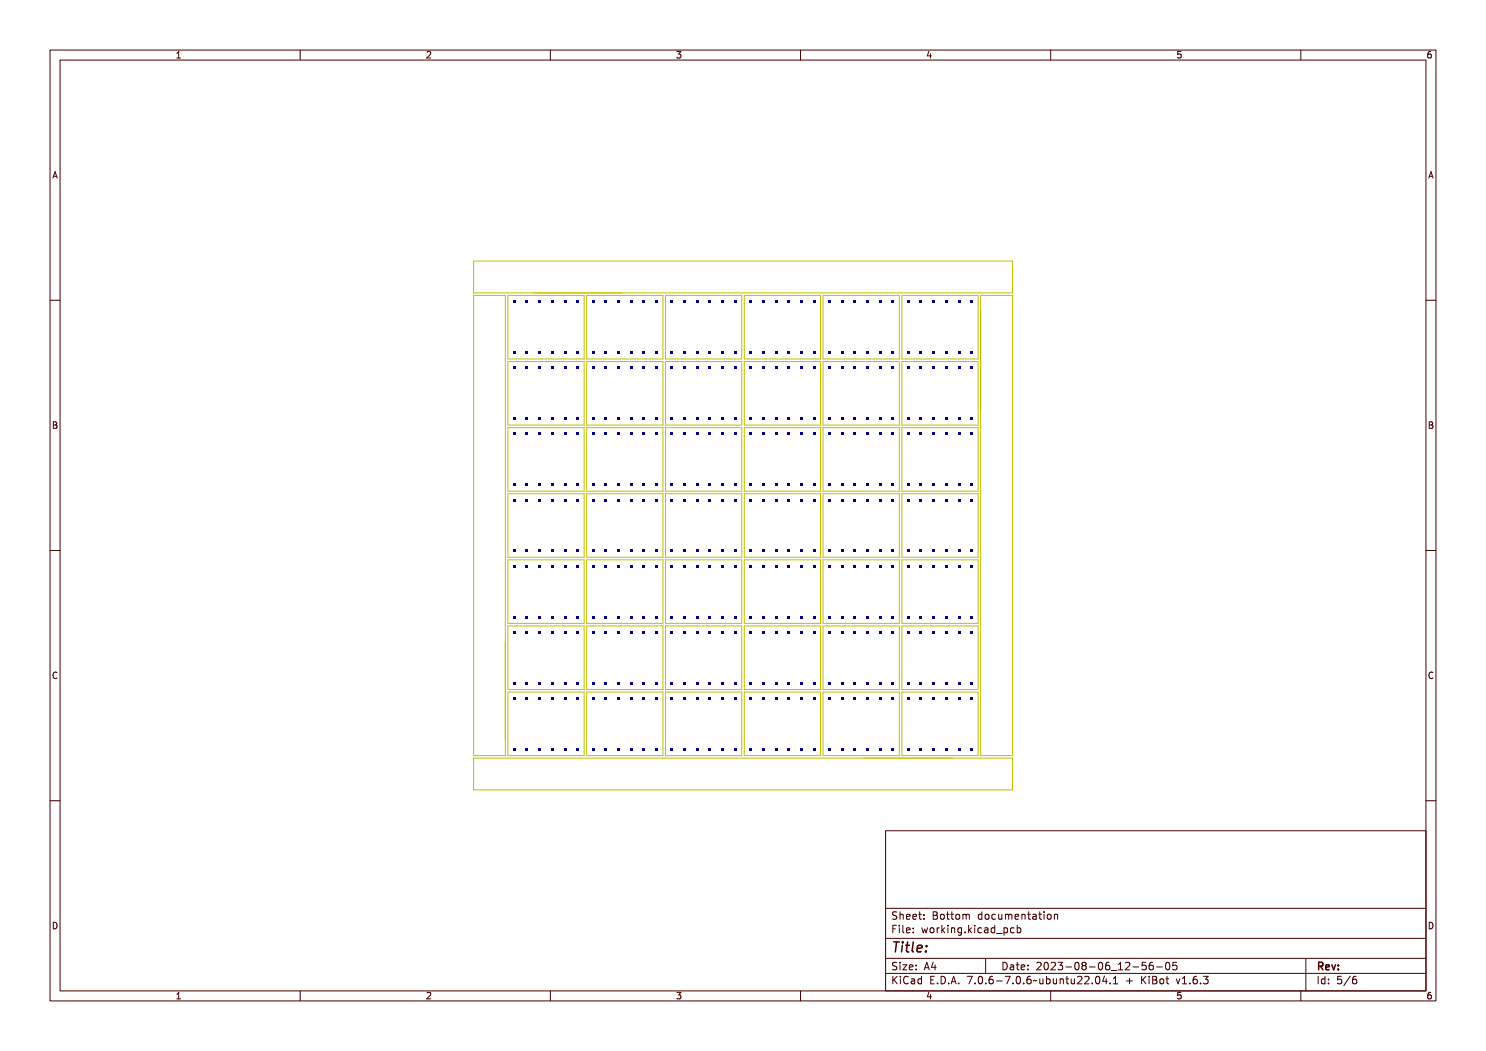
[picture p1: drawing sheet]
<svg xmlns="http://www.w3.org/2000/svg" width="297mm" height="210mm" viewBox="0 0 297 210" stroke-linecap="round" stroke-linejoin="round" font-family="sans-serif">
<defs><g id="words">
<text font-size="2.7" fill="#480000" x="178" y="190.3">Title:</text>
<g font-size="2" fill="#480000">
<text x="178" y="183.7">Sheet: Bottom documentation</text>
<text x="178" y="186.5">File: working.kicad_pcb</text>
<text x="178" y="193.9">Size: A4</text>
<text x="178" y="196.6">KiCad E.D.A. 7.0.6-7.0.6~ubuntu22.04.1 + KiBot v1.6.3</text>
<text x="200" y="193.9">Date: 2023-08-06_12-56-05</text>
<text x="263" y="196.6">Id: 5/6</text>
<text x="263" y="193.9">Rev:</text>
</g>
<g font-size="1.7" fill="#480000">
<text x="35" y="11.7">1</text>
<text x="85" y="11.7">2</text>
<text x="135" y="11.7">3</text>
<text x="185" y="11.7">4</text>
<text x="235" y="11.7">5</text>
<text x="285" y="11.7">6</text>
<text x="10.5" y="35.7">A</text>
<text x="285.5" y="35.7">A</text>
<text x="10.5" y="85.6">B</text>
<text x="285.5" y="85.6">B</text>
<text x="10.5" y="135.7">C</text>
<text x="285.5" y="135.7">C</text>
<text x="10.5" y="185.6">D</text>
<text x="285.5" y="185.6">D</text>
<text x="35" y="199.7">1</text>
<text x="85" y="199.7">2</text>
<text x="135" y="199.7">3</text>
<text x="185" y="199.7">4</text>
<text x="235" y="199.7">5</text>
<text x="285" y="199.7">6</text>
</g>
</g></defs>
<g fill="#000084">
<path d="M115.2 73.3h.5v.5h-.5z" fill-rule="evenodd"/>
<path d="M112.7 73.3h.5v.5h-.5z" fill-rule="evenodd"/>
<path d="M110.1 73.3h.6v.5h-.6z" fill-rule="evenodd"/>
<path d="M107.6 73.3h.5v.5h-.5z" fill-rule="evenodd"/>
<path d="M105.1 73.3h.5v.5h-.5z" fill-rule="evenodd"/>
<path d="M102.5 73.3h.5v.5h-.5z" fill-rule="evenodd"/>
<path d="M134 123h.5v.5h-.5z" fill-rule="evenodd"/>
<path d="M136.6 123h.5v.5h-.5z" fill-rule="evenodd"/>
<path d="M139.1 123h.5v.5h-.5z" fill-rule="evenodd"/>
<path d="M141.6 123h.6v.5h-.6z" fill-rule="evenodd"/>
<path d="M144.2 123h.5v.5h-.5z" fill-rule="evenodd"/>
<path d="M146.7 123h.5v.5h-.5z" fill-rule="evenodd"/>
<path d="M134 70.2h.5v.5h-.5z" fill-rule="evenodd"/>
<path d="M136.6 70.2h.5v.5h-.5z" fill-rule="evenodd"/>
<path d="M139.1 70.2h.5v.5h-.5z" fill-rule="evenodd"/>
<path d="M141.6 70.2h.6v.5h-.6z" fill-rule="evenodd"/>
<path d="M144.2 70.2h.5v.5h-.5z" fill-rule="evenodd"/>
<path d="M146.7 70.2h.5v.5h-.5z" fill-rule="evenodd"/>
<path d="M194 60h.5v.6h-.5z" fill-rule="evenodd"/>
<path d="M191.4 60h.5v.6h-.5z" fill-rule="evenodd"/>
<path d="M188.9 60h.5v.6h-.5z" fill-rule="evenodd"/>
<path d="M186.3 60h.6v.6h-.6z" fill-rule="evenodd"/>
<path d="M183.8 60h.5v.6h-.5z" fill-rule="evenodd"/>
<path d="M181.3 60h.5v.6h-.5z" fill-rule="evenodd"/>
<path d="M178.2 73.3h.5v.5h-.5z" fill-rule="evenodd"/>
<path d="M175.7 73.3h.5v.5h-.5z" fill-rule="evenodd"/>
<path d="M173.1 73.3h.5v.5h-.5z" fill-rule="evenodd"/>
<path d="M170.6 73.3h.5v.5h-.5z" fill-rule="evenodd"/>
<path d="M168.1 73.3h.5v.5h-.5z" fill-rule="evenodd"/>
<path d="M165.5 73.3h.5v.5h-.5z" fill-rule="evenodd"/>
<path d="M131 60h.5v.6h-.5z" fill-rule="evenodd"/>
<path d="M128.4 60h.5v.6h-.5z" fill-rule="evenodd"/>
<path d="M125.9 60h.5v.6h-.5z" fill-rule="evenodd"/>
<path d="M123.4 60h.5v.6h-.5z" fill-rule="evenodd"/>
<path d="M120.8 60h.5v.6h-.5z" fill-rule="evenodd"/>
<path d="M118.3 60h.5v.6h-.5z" fill-rule="evenodd"/>
<path d="M181.3 96.6h.5v.5h-.5z" fill-rule="evenodd"/>
<path d="M183.8 96.6h.5v.5h-.5z" fill-rule="evenodd"/>
<path d="M186.3 96.6h.6v.5h-.6z" fill-rule="evenodd"/>
<path d="M188.9 96.6h.5v.5h-.5z" fill-rule="evenodd"/>
<path d="M191.4 96.6h.5v.5h-.5z" fill-rule="evenodd"/>
<path d="M194 96.6h.5v.5h-.5z" fill-rule="evenodd"/>
<path d="M165.5 136.2h.5v.6h-.5z" fill-rule="evenodd"/>
<path d="M168.1 136.2h.5v.6h-.5z" fill-rule="evenodd"/>
<path d="M170.6 136.2h.5v.6h-.5z" fill-rule="evenodd"/>
<path d="M173.1 136.2h.5v.6h-.5z" fill-rule="evenodd"/>
<path d="M175.7 136.2h.5v.6h-.5z" fill-rule="evenodd"/>
<path d="M178.2 136.2h.5v.6h-.5z" fill-rule="evenodd"/>
<path d="M181.3 136.2h.5v.6h-.5z" fill-rule="evenodd"/>
<path d="M183.8 136.2h.5v.6h-.5z" fill-rule="evenodd"/>
<path d="M186.3 136.2h.6v.6h-.6z" fill-rule="evenodd"/>
<path d="M188.9 136.2h.5v.6h-.5z" fill-rule="evenodd"/>
<path d="M191.4 136.2h.5v.6h-.5z" fill-rule="evenodd"/>
<path d="M194 136.2h.5v.6h-.5z" fill-rule="evenodd"/>
<path d="M131 126.1h.5v.5h-.5z" fill-rule="evenodd"/>
<path d="M128.4 126.1h.5v.5h-.5z" fill-rule="evenodd"/>
<path d="M125.9 126.1h.5v.5h-.5z" fill-rule="evenodd"/>
<path d="M123.4 126.1h.5v.5h-.5z" fill-rule="evenodd"/>
<path d="M120.8 126.1h.5v.5h-.5z" fill-rule="evenodd"/>
<path d="M118.3 126.1h.5v.5h-.5z" fill-rule="evenodd"/>
<path d="M115.2 86.5h.5v.5h-.5z" fill-rule="evenodd"/>
<path d="M112.7 86.5h.5v.5h-.5z" fill-rule="evenodd"/>
<path d="M110.1 86.5h.6v.5h-.6z" fill-rule="evenodd"/>
<path d="M107.6 86.5h.5v.5h-.5z" fill-rule="evenodd"/>
<path d="M105.1 86.5h.5v.5h-.5z" fill-rule="evenodd"/>
<path d="M102.5 86.5h.5v.5h-.5z" fill-rule="evenodd"/>
<path d="M162.5 86.5h.5v.5h-.5z" fill-rule="evenodd"/>
<path d="M159.9 86.5h.5v.5h-.5z" fill-rule="evenodd"/>
<path d="M157.4 86.5h.5v.5h-.5z" fill-rule="evenodd"/>
<path d="M154.9 86.5h.5v.5h-.5z" fill-rule="evenodd"/>
<path d="M152.3 86.5h.5v.5h-.5z" fill-rule="evenodd"/>
<path d="M149.8 86.5h.5v.5h-.5z" fill-rule="evenodd"/>
<path d="M194 126.1h.5v.5h-.5z" fill-rule="evenodd"/>
<path d="M191.4 126.1h.5v.5h-.5z" fill-rule="evenodd"/>
<path d="M188.9 126.1h.5v.5h-.5z" fill-rule="evenodd"/>
<path d="M186.3 126.1h.6v.5h-.6z" fill-rule="evenodd"/>
<path d="M183.8 126.1h.5v.5h-.5z" fill-rule="evenodd"/>
<path d="M181.3 126.1h.5v.5h-.5z" fill-rule="evenodd"/>
<path d="M146.7 86.5h.5v.5h-.5z" fill-rule="evenodd"/>
<path d="M144.2 86.5h.5v.5h-.5z" fill-rule="evenodd"/>
<path d="M141.6 86.5h.6v.5h-.6z" fill-rule="evenodd"/>
<path d="M139.1 86.5h.5v.5h-.5z" fill-rule="evenodd"/>
<path d="M136.6 86.5h.5v.5h-.5z" fill-rule="evenodd"/>
<path d="M134 86.5h.5v.5h-.5z" fill-rule="evenodd"/>
<path d="M149.8 136.2h.5v.6h-.5z" fill-rule="evenodd"/>
<path d="M152.3 136.2h.5v.6h-.5z" fill-rule="evenodd"/>
<path d="M154.9 136.2h.5v.6h-.5z" fill-rule="evenodd"/>
<path d="M157.4 136.2h.5v.6h-.5z" fill-rule="evenodd"/>
<path d="M159.9 136.2h.5v.6h-.5z" fill-rule="evenodd"/>
<path d="M162.5 136.2h.5v.6h-.5z" fill-rule="evenodd"/>
<path d="M131 99.7h.5v.5h-.5z" fill-rule="evenodd"/>
<path d="M128.4 99.7h.5v.5h-.5z" fill-rule="evenodd"/>
<path d="M125.9 99.7h.5v.5h-.5z" fill-rule="evenodd"/>
<path d="M123.4 99.7h.5v.5h-.5z" fill-rule="evenodd"/>
<path d="M120.8 99.7h.5v.5h-.5z" fill-rule="evenodd"/>
<path d="M118.3 99.7h.5v.5h-.5z" fill-rule="evenodd"/>
<path d="M178.2 60h.5v.6h-.5z" fill-rule="evenodd"/>
<path d="M175.7 60h.5v.6h-.5z" fill-rule="evenodd"/>
<path d="M173.1 60h.5v.6h-.5z" fill-rule="evenodd"/>
<path d="M170.6 60h.5v.6h-.5z" fill-rule="evenodd"/>
<path d="M168.1 60h.5v.6h-.5z" fill-rule="evenodd"/>
<path d="M165.5 60h.5v.6h-.5z" fill-rule="evenodd"/>
<path d="M165.5 96.6h.5v.5h-.5z" fill-rule="evenodd"/>
<path d="M168.1 96.6h.5v.5h-.5z" fill-rule="evenodd"/>
<path d="M170.6 96.6h.5v.5h-.5z" fill-rule="evenodd"/>
<path d="M173.1 96.6h.5v.5h-.5z" fill-rule="evenodd"/>
<path d="M175.7 96.6h.5v.5h-.5z" fill-rule="evenodd"/>
<path d="M178.2 96.6h.5v.5h-.5z" fill-rule="evenodd"/>
<path d="M134 109.8h.5v.5h-.5z" fill-rule="evenodd"/>
<path d="M136.6 109.8h.5v.5h-.5z" fill-rule="evenodd"/>
<path d="M139.1 109.8h.5v.5h-.5z" fill-rule="evenodd"/>
<path d="M141.6 109.8h.6v.5h-.6z" fill-rule="evenodd"/>
<path d="M144.2 109.8h.5v.5h-.5z" fill-rule="evenodd"/>
<path d="M146.7 109.8h.5v.5h-.5z" fill-rule="evenodd"/>
<path d="M115.2 112.9h.5v.5h-.5z" fill-rule="evenodd"/>
<path d="M112.7 112.9h.5v.5h-.5z" fill-rule="evenodd"/>
<path d="M110.1 112.9h.6v.5h-.6z" fill-rule="evenodd"/>
<path d="M107.6 112.9h.5v.5h-.5z" fill-rule="evenodd"/>
<path d="M105.1 112.9h.5v.5h-.5z" fill-rule="evenodd"/>
<path d="M102.5 112.9h.5v.5h-.5z" fill-rule="evenodd"/>
<path d="M102.5 136.2h.5v.6h-.5z" fill-rule="evenodd"/>
<path d="M105.1 136.2h.5v.6h-.5z" fill-rule="evenodd"/>
<path d="M107.6 136.2h.5v.6h-.5z" fill-rule="evenodd"/>
<path d="M110.1 136.2h.6v.6h-.6z" fill-rule="evenodd"/>
<path d="M112.7 136.2h.5v.6h-.5z" fill-rule="evenodd"/>
<path d="M115.2 136.2h.5v.6h-.5z" fill-rule="evenodd"/>
<path d="M115.2 126.1h.5v.5h-.5z" fill-rule="evenodd"/>
<path d="M112.7 126.1h.5v.5h-.5z" fill-rule="evenodd"/>
<path d="M110.1 126.1h.6v.5h-.6z" fill-rule="evenodd"/>
<path d="M107.6 126.1h.5v.5h-.5z" fill-rule="evenodd"/>
<path d="M105.1 126.1h.5v.5h-.5z" fill-rule="evenodd"/>
<path d="M102.5 126.1h.5v.5h-.5z" fill-rule="evenodd"/>
<path d="M194 139.3h.5v.5h-.5z" fill-rule="evenodd"/>
<path d="M191.4 139.3h.5v.5h-.5z" fill-rule="evenodd"/>
<path d="M188.9 139.3h.5v.5h-.5z" fill-rule="evenodd"/>
<path d="M186.3 139.3h.6v.5h-.6z" fill-rule="evenodd"/>
<path d="M183.8 139.3h.5v.5h-.5z" fill-rule="evenodd"/>
<path d="M181.3 139.3h.5v.5h-.5z" fill-rule="evenodd"/>
<path d="M162.5 60h.5v.6h-.5z" fill-rule="evenodd"/>
<path d="M159.9 60h.5v.6h-.5z" fill-rule="evenodd"/>
<path d="M157.4 60h.5v.6h-.5z" fill-rule="evenodd"/>
<path d="M154.9 60h.5v.6h-.5z" fill-rule="evenodd"/>
<path d="M152.3 60h.5v.6h-.5z" fill-rule="evenodd"/>
<path d="M149.8 60h.5v.6h-.5z" fill-rule="evenodd"/>
<path d="M194 73.3h.5v.5h-.5z" fill-rule="evenodd"/>
<path d="M191.4 73.3h.5v.5h-.5z" fill-rule="evenodd"/>
<path d="M188.9 73.3h.5v.5h-.5z" fill-rule="evenodd"/>
<path d="M186.3 73.3h.6v.5h-.6z" fill-rule="evenodd"/>
<path d="M183.8 73.3h.5v.5h-.5z" fill-rule="evenodd"/>
<path d="M181.3 73.3h.5v.5h-.5z" fill-rule="evenodd"/>
<path d="M165.5 70.2h.5v.5h-.5z" fill-rule="evenodd"/>
<path d="M168.1 70.2h.5v.5h-.5z" fill-rule="evenodd"/>
<path d="M170.6 70.2h.5v.5h-.5z" fill-rule="evenodd"/>
<path d="M173.1 70.2h.5v.5h-.5z" fill-rule="evenodd"/>
<path d="M175.7 70.2h.5v.5h-.5z" fill-rule="evenodd"/>
<path d="M178.2 70.2h.5v.5h-.5z" fill-rule="evenodd"/>
<path d="M149.8 149.5h.5v.5h-.5z" fill-rule="evenodd"/>
<path d="M152.3 149.5h.5v.5h-.5z" fill-rule="evenodd"/>
<path d="M154.9 149.5h.5v.5h-.5z" fill-rule="evenodd"/>
<path d="M157.4 149.5h.5v.5h-.5z" fill-rule="evenodd"/>
<path d="M159.9 149.5h.5v.5h-.5z" fill-rule="evenodd"/>
<path d="M162.5 149.5h.5v.5h-.5z" fill-rule="evenodd"/>
<path d="M118.3 70.2h.5v.5h-.5z" fill-rule="evenodd"/>
<path d="M120.8 70.2h.5v.5h-.5z" fill-rule="evenodd"/>
<path d="M123.4 70.2h.5v.5h-.5z" fill-rule="evenodd"/>
<path d="M125.9 70.2h.5v.5h-.5z" fill-rule="evenodd"/>
<path d="M128.4 70.2h.5v.5h-.5z" fill-rule="evenodd"/>
<path d="M131 70.2h.5v.5h-.5z" fill-rule="evenodd"/>
<path d="M118.3 136.2h.5v.6h-.5z" fill-rule="evenodd"/>
<path d="M120.8 136.2h.5v.6h-.5z" fill-rule="evenodd"/>
<path d="M123.4 136.2h.5v.6h-.5z" fill-rule="evenodd"/>
<path d="M125.9 136.2h.5v.6h-.5z" fill-rule="evenodd"/>
<path d="M128.4 136.2h.5v.6h-.5z" fill-rule="evenodd"/>
<path d="M131 136.2h.5v.6h-.5z" fill-rule="evenodd"/>
<path d="M194 112.9h.5v.5h-.5z" fill-rule="evenodd"/>
<path d="M191.4 112.9h.5v.5h-.5z" fill-rule="evenodd"/>
<path d="M188.9 112.9h.5v.5h-.5z" fill-rule="evenodd"/>
<path d="M186.3 112.9h.6v.5h-.6z" fill-rule="evenodd"/>
<path d="M183.8 112.9h.5v.5h-.5z" fill-rule="evenodd"/>
<path d="M181.3 112.9h.5v.5h-.5z" fill-rule="evenodd"/>
<path d="M102.5 149.5h.5v.5h-.5z" fill-rule="evenodd"/>
<path d="M105.1 149.5h.5v.5h-.5z" fill-rule="evenodd"/>
<path d="M107.6 149.5h.5v.5h-.5z" fill-rule="evenodd"/>
<path d="M110.1 149.5h.6v.5h-.6z" fill-rule="evenodd"/>
<path d="M112.7 149.5h.5v.5h-.5z" fill-rule="evenodd"/>
<path d="M115.2 149.5h.5v.5h-.5z" fill-rule="evenodd"/>
<path d="M146.7 139.3h.5v.5h-.5z" fill-rule="evenodd"/>
<path d="M144.2 139.3h.5v.5h-.5z" fill-rule="evenodd"/>
<path d="M141.6 139.3h.6v.5h-.6z" fill-rule="evenodd"/>
<path d="M139.1 139.3h.5v.5h-.5z" fill-rule="evenodd"/>
<path d="M136.6 139.3h.5v.5h-.5z" fill-rule="evenodd"/>
<path d="M134 139.3h.5v.5h-.5z" fill-rule="evenodd"/>
<path d="M131 139.3h.5v.5h-.5z" fill-rule="evenodd"/>
<path d="M128.4 139.3h.5v.5h-.5z" fill-rule="evenodd"/>
<path d="M125.9 139.3h.5v.5h-.5z" fill-rule="evenodd"/>
<path d="M123.4 139.3h.5v.5h-.5z" fill-rule="evenodd"/>
<path d="M120.8 139.3h.5v.5h-.5z" fill-rule="evenodd"/>
<path d="M118.3 139.3h.5v.5h-.5z" fill-rule="evenodd"/>
<path d="M102.5 70.2h.5v.5h-.5z" fill-rule="evenodd"/>
<path d="M105.1 70.2h.5v.5h-.5z" fill-rule="evenodd"/>
<path d="M107.6 70.2h.5v.5h-.5z" fill-rule="evenodd"/>
<path d="M110.1 70.2h.6v.5h-.6z" fill-rule="evenodd"/>
<path d="M112.7 70.2h.5v.5h-.5z" fill-rule="evenodd"/>
<path d="M115.2 70.2h.5v.5h-.5z" fill-rule="evenodd"/>
<path d="M115.2 60h.5v.6h-.5z" fill-rule="evenodd"/>
<path d="M112.7 60h.5v.6h-.5z" fill-rule="evenodd"/>
<path d="M110.1 60h.6v.6h-.6z" fill-rule="evenodd"/>
<path d="M107.6 60h.5v.6h-.5z" fill-rule="evenodd"/>
<path d="M105.1 60h.5v.6h-.5z" fill-rule="evenodd"/>
<path d="M102.5 60h.5v.6h-.5z" fill-rule="evenodd"/>
<path d="M165.5 109.8h.5v.5h-.5z" fill-rule="evenodd"/>
<path d="M168.1 109.8h.5v.5h-.5z" fill-rule="evenodd"/>
<path d="M170.6 109.8h.5v.5h-.5z" fill-rule="evenodd"/>
<path d="M173.1 109.8h.5v.5h-.5z" fill-rule="evenodd"/>
<path d="M175.7 109.8h.5v.5h-.5z" fill-rule="evenodd"/>
<path d="M178.2 109.8h.5v.5h-.5z" fill-rule="evenodd"/>
<path d="M118.3 109.8h.5v.5h-.5z" fill-rule="evenodd"/>
<path d="M120.8 109.8h.5v.5h-.5z" fill-rule="evenodd"/>
<path d="M123.4 109.8h.5v.5h-.5z" fill-rule="evenodd"/>
<path d="M125.9 109.8h.5v.5h-.5z" fill-rule="evenodd"/>
<path d="M128.4 109.8h.5v.5h-.5z" fill-rule="evenodd"/>
<path d="M131 109.8h.5v.5h-.5z" fill-rule="evenodd"/>
<path d="M181.3 149.5h.5v.5h-.5z" fill-rule="evenodd"/>
<path d="M183.8 149.5h.5v.5h-.5z" fill-rule="evenodd"/>
<path d="M186.3 149.5h.6v.5h-.6z" fill-rule="evenodd"/>
<path d="M188.9 149.5h.5v.5h-.5z" fill-rule="evenodd"/>
<path d="M191.4 149.5h.5v.5h-.5z" fill-rule="evenodd"/>
<path d="M194 149.5h.5v.5h-.5z" fill-rule="evenodd"/>
<path d="M149.8 96.6h.5v.5h-.5z" fill-rule="evenodd"/>
<path d="M152.3 96.6h.5v.5h-.5z" fill-rule="evenodd"/>
<path d="M154.9 96.6h.5v.5h-.5z" fill-rule="evenodd"/>
<path d="M157.4 96.6h.5v.5h-.5z" fill-rule="evenodd"/>
<path d="M159.9 96.6h.5v.5h-.5z" fill-rule="evenodd"/>
<path d="M162.5 96.6h.5v.5h-.5z" fill-rule="evenodd"/>
<path d="M115.2 99.7h.5v.5h-.5z" fill-rule="evenodd"/>
<path d="M112.7 99.7h.5v.5h-.5z" fill-rule="evenodd"/>
<path d="M110.1 99.7h.6v.5h-.6z" fill-rule="evenodd"/>
<path d="M107.6 99.7h.5v.5h-.5z" fill-rule="evenodd"/>
<path d="M105.1 99.7h.5v.5h-.5z" fill-rule="evenodd"/>
<path d="M102.5 99.7h.5v.5h-.5z" fill-rule="evenodd"/>
<path d="M194 86.5h.5v.5h-.5z" fill-rule="evenodd"/>
<path d="M191.4 86.5h.5v.5h-.5z" fill-rule="evenodd"/>
<path d="M188.9 86.5h.5v.5h-.5z" fill-rule="evenodd"/>
<path d="M186.3 86.5h.6v.5h-.6z" fill-rule="evenodd"/>
<path d="M183.8 86.5h.5v.5h-.5z" fill-rule="evenodd"/>
<path d="M181.3 86.5h.5v.5h-.5z" fill-rule="evenodd"/>
<path d="M131 86.5h.5v.5h-.5z" fill-rule="evenodd"/>
<path d="M128.4 86.5h.5v.5h-.5z" fill-rule="evenodd"/>
<path d="M125.9 86.5h.5v.5h-.5z" fill-rule="evenodd"/>
<path d="M123.4 86.5h.5v.5h-.5z" fill-rule="evenodd"/>
<path d="M120.8 86.5h.5v.5h-.5z" fill-rule="evenodd"/>
<path d="M118.3 86.5h.5v.5h-.5z" fill-rule="evenodd"/>
<path d="M118.3 83.4h.5v.5h-.5z" fill-rule="evenodd"/>
<path d="M120.8 83.4h.5v.5h-.5z" fill-rule="evenodd"/>
<path d="M123.4 83.4h.5v.5h-.5z" fill-rule="evenodd"/>
<path d="M125.9 83.4h.5v.5h-.5z" fill-rule="evenodd"/>
<path d="M128.4 83.4h.5v.5h-.5z" fill-rule="evenodd"/>
<path d="M131 83.4h.5v.5h-.5z" fill-rule="evenodd"/>
<path d="M162.5 73.3h.5v.5h-.5z" fill-rule="evenodd"/>
<path d="M159.9 73.3h.5v.5h-.5z" fill-rule="evenodd"/>
<path d="M157.4 73.3h.5v.5h-.5z" fill-rule="evenodd"/>
<path d="M154.9 73.3h.5v.5h-.5z" fill-rule="evenodd"/>
<path d="M152.3 73.3h.5v.5h-.5z" fill-rule="evenodd"/>
<path d="M149.8 73.3h.5v.5h-.5z" fill-rule="evenodd"/>
<path d="M134 96.6h.5v.5h-.5z" fill-rule="evenodd"/>
<path d="M136.6 96.6h.5v.5h-.5z" fill-rule="evenodd"/>
<path d="M139.1 96.6h.5v.5h-.5z" fill-rule="evenodd"/>
<path d="M141.6 96.6h.6v.5h-.6z" fill-rule="evenodd"/>
<path d="M144.2 96.6h.5v.5h-.5z" fill-rule="evenodd"/>
<path d="M146.7 96.6h.5v.5h-.5z" fill-rule="evenodd"/>
<path d="M149.8 83.4h.5v.5h-.5z" fill-rule="evenodd"/>
<path d="M152.3 83.4h.5v.5h-.5z" fill-rule="evenodd"/>
<path d="M154.9 83.4h.5v.5h-.5z" fill-rule="evenodd"/>
<path d="M157.4 83.4h.5v.5h-.5z" fill-rule="evenodd"/>
<path d="M159.9 83.4h.5v.5h-.5z" fill-rule="evenodd"/>
<path d="M162.5 83.4h.5v.5h-.5z" fill-rule="evenodd"/>
<path d="M149.8 70.2h.5v.5h-.5z" fill-rule="evenodd"/>
<path d="M152.3 70.2h.5v.5h-.5z" fill-rule="evenodd"/>
<path d="M154.9 70.2h.5v.5h-.5z" fill-rule="evenodd"/>
<path d="M157.4 70.2h.5v.5h-.5z" fill-rule="evenodd"/>
<path d="M159.9 70.2h.5v.5h-.5z" fill-rule="evenodd"/>
<path d="M162.5 70.2h.5v.5h-.5z" fill-rule="evenodd"/>
<path d="M181.3 83.4h.5v.5h-.5z" fill-rule="evenodd"/>
<path d="M183.8 83.4h.5v.5h-.5z" fill-rule="evenodd"/>
<path d="M186.3 83.4h.6v.5h-.6z" fill-rule="evenodd"/>
<path d="M188.9 83.4h.5v.5h-.5z" fill-rule="evenodd"/>
<path d="M191.4 83.4h.5v.5h-.5z" fill-rule="evenodd"/>
<path d="M194 83.4h.5v.5h-.5z" fill-rule="evenodd"/>
<path d="M162.5 112.9h.5v.5h-.5z" fill-rule="evenodd"/>
<path d="M159.9 112.9h.5v.5h-.5z" fill-rule="evenodd"/>
<path d="M157.4 112.9h.5v.5h-.5z" fill-rule="evenodd"/>
<path d="M154.9 112.9h.5v.5h-.5z" fill-rule="evenodd"/>
<path d="M152.3 112.9h.5v.5h-.5z" fill-rule="evenodd"/>
<path d="M149.8 112.9h.5v.5h-.5z" fill-rule="evenodd"/>
<path d="M146.7 99.7h.5v.5h-.5z" fill-rule="evenodd"/>
<path d="M144.2 99.7h.5v.5h-.5z" fill-rule="evenodd"/>
<path d="M141.6 99.7h.6v.5h-.6z" fill-rule="evenodd"/>
<path d="M139.1 99.7h.5v.5h-.5z" fill-rule="evenodd"/>
<path d="M136.6 99.7h.5v.5h-.5z" fill-rule="evenodd"/>
<path d="M134 99.7h.5v.5h-.5z" fill-rule="evenodd"/>
<path d="M102.5 109.8h.5v.5h-.5z" fill-rule="evenodd"/>
<path d="M105.1 109.8h.5v.5h-.5z" fill-rule="evenodd"/>
<path d="M107.6 109.8h.5v.5h-.5z" fill-rule="evenodd"/>
<path d="M110.1 109.8h.6v.5h-.6z" fill-rule="evenodd"/>
<path d="M112.7 109.8h.5v.5h-.5z" fill-rule="evenodd"/>
<path d="M115.2 109.8h.5v.5h-.5z" fill-rule="evenodd"/>
<path d="M102.5 96.6h.5v.5h-.5z" fill-rule="evenodd"/>
<path d="M105.1 96.6h.5v.5h-.5z" fill-rule="evenodd"/>
<path d="M107.6 96.6h.5v.5h-.5z" fill-rule="evenodd"/>
<path d="M110.1 96.6h.6v.5h-.6z" fill-rule="evenodd"/>
<path d="M112.7 96.6h.5v.5h-.5z" fill-rule="evenodd"/>
<path d="M115.2 96.6h.5v.5h-.5z" fill-rule="evenodd"/>
<path d="M102.5 83.4h.5v.5h-.5z" fill-rule="evenodd"/>
<path d="M105.1 83.4h.5v.5h-.5z" fill-rule="evenodd"/>
<path d="M107.6 83.4h.5v.5h-.5z" fill-rule="evenodd"/>
<path d="M110.1 83.4h.6v.5h-.6z" fill-rule="evenodd"/>
<path d="M112.7 83.4h.5v.5h-.5z" fill-rule="evenodd"/>
<path d="M115.2 83.4h.5v.5h-.5z" fill-rule="evenodd"/>
<path d="M149.8 109.8h.5v.5h-.5z" fill-rule="evenodd"/>
<path d="M152.3 109.8h.5v.5h-.5z" fill-rule="evenodd"/>
<path d="M154.9 109.8h.5v.5h-.5z" fill-rule="evenodd"/>
<path d="M157.4 109.8h.5v.5h-.5z" fill-rule="evenodd"/>
<path d="M159.9 109.8h.5v.5h-.5z" fill-rule="evenodd"/>
<path d="M162.5 109.8h.5v.5h-.5z" fill-rule="evenodd"/>
<path d="M134 149.5h.5v.5h-.5z" fill-rule="evenodd"/>
<path d="M136.6 149.5h.5v.5h-.5z" fill-rule="evenodd"/>
<path d="M139.1 149.5h.5v.5h-.5z" fill-rule="evenodd"/>
<path d="M141.6 149.5h.6v.5h-.6z" fill-rule="evenodd"/>
<path d="M144.2 149.5h.5v.5h-.5z" fill-rule="evenodd"/>
<path d="M146.7 149.5h.5v.5h-.5z" fill-rule="evenodd"/>
<path d="M181.3 109.8h.5v.5h-.5z" fill-rule="evenodd"/>
<path d="M183.8 109.8h.5v.5h-.5z" fill-rule="evenodd"/>
<path d="M186.3 109.8h.6v.5h-.6z" fill-rule="evenodd"/>
<path d="M188.9 109.8h.5v.5h-.5z" fill-rule="evenodd"/>
<path d="M191.4 109.8h.5v.5h-.5z" fill-rule="evenodd"/>
<path d="M194 109.8h.5v.5h-.5z" fill-rule="evenodd"/>
<path d="M146.7 126.1h.5v.5h-.5z" fill-rule="evenodd"/>
<path d="M144.2 126.1h.5v.5h-.5z" fill-rule="evenodd"/>
<path d="M141.6 126.1h.6v.5h-.6z" fill-rule="evenodd"/>
<path d="M139.1 126.1h.5v.5h-.5z" fill-rule="evenodd"/>
<path d="M136.6 126.1h.5v.5h-.5z" fill-rule="evenodd"/>
<path d="M134 126.1h.5v.5h-.5z" fill-rule="evenodd"/>
<path d="M131 112.9h.5v.5h-.5z" fill-rule="evenodd"/>
<path d="M128.4 112.9h.5v.5h-.5z" fill-rule="evenodd"/>
<path d="M125.9 112.9h.5v.5h-.5z" fill-rule="evenodd"/>
<path d="M123.4 112.9h.5v.5h-.5z" fill-rule="evenodd"/>
<path d="M120.8 112.9h.5v.5h-.5z" fill-rule="evenodd"/>
<path d="M118.3 112.9h.5v.5h-.5z" fill-rule="evenodd"/>
<path d="M178.2 112.9h.5v.5h-.5z" fill-rule="evenodd"/>
<path d="M175.7 112.9h.5v.5h-.5z" fill-rule="evenodd"/>
<path d="M173.1 112.9h.5v.5h-.5z" fill-rule="evenodd"/>
<path d="M170.6 112.9h.5v.5h-.5z" fill-rule="evenodd"/>
<path d="M168.1 112.9h.5v.5h-.5z" fill-rule="evenodd"/>
<path d="M165.5 112.9h.5v.5h-.5z" fill-rule="evenodd"/>
<path d="M146.7 73.3h.5v.5h-.5z" fill-rule="evenodd"/>
<path d="M144.2 73.3h.5v.5h-.5z" fill-rule="evenodd"/>
<path d="M141.6 73.3h.6v.5h-.6z" fill-rule="evenodd"/>
<path d="M139.1 73.3h.5v.5h-.5z" fill-rule="evenodd"/>
<path d="M136.6 73.3h.5v.5h-.5z" fill-rule="evenodd"/>
<path d="M134 73.3h.5v.5h-.5z" fill-rule="evenodd"/>
<path d="M115.2 139.3h.5v.5h-.5z" fill-rule="evenodd"/>
<path d="M112.7 139.3h.5v.5h-.5z" fill-rule="evenodd"/>
<path d="M110.1 139.3h.6v.5h-.6z" fill-rule="evenodd"/>
<path d="M107.6 139.3h.5v.5h-.5z" fill-rule="evenodd"/>
<path d="M105.1 139.3h.5v.5h-.5z" fill-rule="evenodd"/>
<path d="M102.5 139.3h.5v.5h-.5z" fill-rule="evenodd"/>
<path d="M178.2 86.5h.5v.5h-.5z" fill-rule="evenodd"/>
<path d="M175.7 86.5h.5v.5h-.5z" fill-rule="evenodd"/>
<path d="M173.1 86.5h.5v.5h-.5z" fill-rule="evenodd"/>
<path d="M170.6 86.5h.5v.5h-.5z" fill-rule="evenodd"/>
<path d="M168.1 86.5h.5v.5h-.5z" fill-rule="evenodd"/>
<path d="M165.5 86.5h.5v.5h-.5z" fill-rule="evenodd"/>
<path d="M178.2 126.1h.5v.5h-.5z" fill-rule="evenodd"/>
<path d="M175.7 126.1h.5v.5h-.5z" fill-rule="evenodd"/>
<path d="M173.1 126.1h.5v.5h-.5z" fill-rule="evenodd"/>
<path d="M170.6 126.1h.5v.5h-.5z" fill-rule="evenodd"/>
<path d="M168.1 126.1h.5v.5h-.5z" fill-rule="evenodd"/>
<path d="M165.5 126.1h.5v.5h-.5z" fill-rule="evenodd"/>
<path d="M118.3 123h.5v.5h-.5z" fill-rule="evenodd"/>
<path d="M120.8 123h.5v.5h-.5z" fill-rule="evenodd"/>
<path d="M123.4 123h.5v.5h-.5z" fill-rule="evenodd"/>
<path d="M125.9 123h.5v.5h-.5z" fill-rule="evenodd"/>
<path d="M128.4 123h.5v.5h-.5z" fill-rule="evenodd"/>
<path d="M131 123h.5v.5h-.5z" fill-rule="evenodd"/>
<path d="M102.5 123h.5v.5h-.5z" fill-rule="evenodd"/>
<path d="M105.1 123h.5v.5h-.5z" fill-rule="evenodd"/>
<path d="M107.6 123h.5v.5h-.5z" fill-rule="evenodd"/>
<path d="M110.1 123h.6v.5h-.6z" fill-rule="evenodd"/>
<path d="M112.7 123h.5v.5h-.5z" fill-rule="evenodd"/>
<path d="M115.2 123h.5v.5h-.5z" fill-rule="evenodd"/>
<path d="M165.5 123h.5v.5h-.5z" fill-rule="evenodd"/>
<path d="M168.1 123h.5v.5h-.5z" fill-rule="evenodd"/>
<path d="M170.6 123h.5v.5h-.5z" fill-rule="evenodd"/>
<path d="M173.1 123h.5v.5h-.5z" fill-rule="evenodd"/>
<path d="M175.7 123h.5v.5h-.5z" fill-rule="evenodd"/>
<path d="M178.2 123h.5v.5h-.5z" fill-rule="evenodd"/>
<path d="M181.3 70.2h.5v.5h-.5z" fill-rule="evenodd"/>
<path d="M183.8 70.2h.5v.5h-.5z" fill-rule="evenodd"/>
<path d="M186.3 70.2h.6v.5h-.6z" fill-rule="evenodd"/>
<path d="M188.9 70.2h.5v.5h-.5z" fill-rule="evenodd"/>
<path d="M191.4 70.2h.5v.5h-.5z" fill-rule="evenodd"/>
<path d="M194 70.2h.5v.5h-.5z" fill-rule="evenodd"/>
<path d="M165.5 83.4h.5v.5h-.5z" fill-rule="evenodd"/>
<path d="M168.1 83.4h.5v.5h-.5z" fill-rule="evenodd"/>
<path d="M170.6 83.4h.5v.5h-.5z" fill-rule="evenodd"/>
<path d="M173.1 83.4h.5v.5h-.5z" fill-rule="evenodd"/>
<path d="M175.7 83.4h.5v.5h-.5z" fill-rule="evenodd"/>
<path d="M178.2 83.4h.5v.5h-.5z" fill-rule="evenodd"/>
<path d="M162.5 139.3h.5v.5h-.5z" fill-rule="evenodd"/>
<path d="M159.9 139.3h.5v.5h-.5z" fill-rule="evenodd"/>
<path d="M157.4 139.3h.5v.5h-.5z" fill-rule="evenodd"/>
<path d="M154.9 139.3h.5v.5h-.5z" fill-rule="evenodd"/>
<path d="M152.3 139.3h.5v.5h-.5z" fill-rule="evenodd"/>
<path d="M149.8 139.3h.5v.5h-.5z" fill-rule="evenodd"/>
<path d="M146.7 112.9h.5v.5h-.5z" fill-rule="evenodd"/>
<path d="M144.2 112.9h.5v.5h-.5z" fill-rule="evenodd"/>
<path d="M141.6 112.9h.6v.5h-.6z" fill-rule="evenodd"/>
<path d="M139.1 112.9h.5v.5h-.5z" fill-rule="evenodd"/>
<path d="M136.6 112.9h.5v.5h-.5z" fill-rule="evenodd"/>
<path d="M134 112.9h.5v.5h-.5z" fill-rule="evenodd"/>
<path d="M181.3 123h.5v.5h-.5z" fill-rule="evenodd"/>
<path d="M183.8 123h.5v.5h-.5z" fill-rule="evenodd"/>
<path d="M186.3 123h.6v.5h-.6z" fill-rule="evenodd"/>
<path d="M188.9 123h.5v.5h-.5z" fill-rule="evenodd"/>
<path d="M191.4 123h.5v.5h-.5z" fill-rule="evenodd"/>
<path d="M194 123h.5v.5h-.5z" fill-rule="evenodd"/>
<path d="M194 99.7h.5v.5h-.5z" fill-rule="evenodd"/>
<path d="M191.4 99.7h.5v.5h-.5z" fill-rule="evenodd"/>
<path d="M188.9 99.7h.5v.5h-.5z" fill-rule="evenodd"/>
<path d="M186.3 99.7h.6v.5h-.6z" fill-rule="evenodd"/>
<path d="M183.8 99.7h.5v.5h-.5z" fill-rule="evenodd"/>
<path d="M181.3 99.7h.5v.5h-.5z" fill-rule="evenodd"/>
<path d="M162.5 126.1h.5v.5h-.5z" fill-rule="evenodd"/>
<path d="M159.9 126.1h.5v.5h-.5z" fill-rule="evenodd"/>
<path d="M157.4 126.1h.5v.5h-.5z" fill-rule="evenodd"/>
<path d="M154.9 126.1h.5v.5h-.5z" fill-rule="evenodd"/>
<path d="M152.3 126.1h.5v.5h-.5z" fill-rule="evenodd"/>
<path d="M149.8 126.1h.5v.5h-.5z" fill-rule="evenodd"/>
<path d="M149.8 123h.5v.5h-.5z" fill-rule="evenodd"/>
<path d="M152.3 123h.5v.5h-.5z" fill-rule="evenodd"/>
<path d="M154.9 123h.5v.5h-.5z" fill-rule="evenodd"/>
<path d="M157.4 123h.5v.5h-.5z" fill-rule="evenodd"/>
<path d="M159.9 123h.5v.5h-.5z" fill-rule="evenodd"/>
<path d="M162.5 123h.5v.5h-.5z" fill-rule="evenodd"/>
<path d="M178.2 139.3h.5v.5h-.5z" fill-rule="evenodd"/>
<path d="M175.7 139.3h.5v.5h-.5z" fill-rule="evenodd"/>
<path d="M173.1 139.3h.5v.5h-.5z" fill-rule="evenodd"/>
<path d="M170.6 139.3h.5v.5h-.5z" fill-rule="evenodd"/>
<path d="M168.1 139.3h.5v.5h-.5z" fill-rule="evenodd"/>
<path d="M165.5 139.3h.5v.5h-.5z" fill-rule="evenodd"/>
<path d="M146.7 60h.5v.6h-.5z" fill-rule="evenodd"/>
<path d="M144.2 60h.5v.6h-.5z" fill-rule="evenodd"/>
<path d="M141.6 60h.6v.6h-.6z" fill-rule="evenodd"/>
<path d="M139.1 60h.5v.6h-.5z" fill-rule="evenodd"/>
<path d="M136.6 60h.5v.6h-.5z" fill-rule="evenodd"/>
<path d="M134 60h.5v.6h-.5z" fill-rule="evenodd"/>
<path d="M134 83.4h.5v.5h-.5z" fill-rule="evenodd"/>
<path d="M136.6 83.4h.5v.5h-.5z" fill-rule="evenodd"/>
<path d="M139.1 83.4h.5v.5h-.5z" fill-rule="evenodd"/>
<path d="M141.6 83.4h.6v.5h-.6z" fill-rule="evenodd"/>
<path d="M144.2 83.4h.5v.5h-.5z" fill-rule="evenodd"/>
<path d="M146.7 83.4h.5v.5h-.5z" fill-rule="evenodd"/>
<path d="M118.3 149.5h.5v.5h-.5z" fill-rule="evenodd"/>
<path d="M120.8 149.5h.5v.5h-.5z" fill-rule="evenodd"/>
<path d="M123.4 149.5h.5v.5h-.5z" fill-rule="evenodd"/>
<path d="M125.9 149.5h.5v.5h-.5z" fill-rule="evenodd"/>
<path d="M128.4 149.5h.5v.5h-.5z" fill-rule="evenodd"/>
<path d="M131 149.5h.5v.5h-.5z" fill-rule="evenodd"/>
<path d="M134 136.2h.5v.6h-.5z" fill-rule="evenodd"/>
<path d="M136.6 136.2h.5v.6h-.5z" fill-rule="evenodd"/>
<path d="M139.1 136.2h.5v.6h-.5z" fill-rule="evenodd"/>
<path d="M141.6 136.2h.6v.6h-.6z" fill-rule="evenodd"/>
<path d="M144.2 136.2h.5v.6h-.5z" fill-rule="evenodd"/>
<path d="M146.7 136.2h.5v.6h-.5z" fill-rule="evenodd"/>
<path d="M178.2 99.7h.5v.5h-.5z" fill-rule="evenodd"/>
<path d="M175.7 99.7h.5v.5h-.5z" fill-rule="evenodd"/>
<path d="M173.1 99.7h.5v.5h-.5z" fill-rule="evenodd"/>
<path d="M170.6 99.7h.5v.5h-.5z" fill-rule="evenodd"/>
<path d="M168.1 99.7h.5v.5h-.5z" fill-rule="evenodd"/>
<path d="M165.5 99.7h.5v.5h-.5z" fill-rule="evenodd"/>
<path d="M162.5 99.7h.5v.5h-.5z" fill-rule="evenodd"/>
<path d="M159.9 99.7h.5v.5h-.5z" fill-rule="evenodd"/>
<path d="M157.4 99.7h.5v.5h-.5z" fill-rule="evenodd"/>
<path d="M154.9 99.7h.5v.5h-.5z" fill-rule="evenodd"/>
<path d="M152.3 99.7h.5v.5h-.5z" fill-rule="evenodd"/>
<path d="M149.8 99.7h.5v.5h-.5z" fill-rule="evenodd"/>
<path d="M131 73.3h.5v.5h-.5z" fill-rule="evenodd"/>
<path d="M128.4 73.3h.5v.5h-.5z" fill-rule="evenodd"/>
<path d="M125.9 73.3h.5v.5h-.5z" fill-rule="evenodd"/>
<path d="M123.4 73.3h.5v.5h-.5z" fill-rule="evenodd"/>
<path d="M120.8 73.3h.5v.5h-.5z" fill-rule="evenodd"/>
<path d="M118.3 73.3h.5v.5h-.5z" fill-rule="evenodd"/>
<path d="M118.3 96.6h.5v.5h-.5z" fill-rule="evenodd"/>
<path d="M120.8 96.6h.5v.5h-.5z" fill-rule="evenodd"/>
<path d="M123.4 96.6h.5v.5h-.5z" fill-rule="evenodd"/>
<path d="M125.9 96.6h.5v.5h-.5z" fill-rule="evenodd"/>
<path d="M128.4 96.6h.5v.5h-.5z" fill-rule="evenodd"/>
<path d="M131 96.6h.5v.5h-.5z" fill-rule="evenodd"/>
<path d="M165.5 149.5h.5v.5h-.5z" fill-rule="evenodd"/>
<path d="M168.1 149.5h.5v.5h-.5z" fill-rule="evenodd"/>
<path d="M170.6 149.5h.5v.5h-.5z" fill-rule="evenodd"/>
<path d="M173.1 149.5h.5v.5h-.5z" fill-rule="evenodd"/>
<path d="M175.7 149.5h.5v.5h-.5z" fill-rule="evenodd"/>
<path d="M178.2 149.5h.5v.5h-.5z" fill-rule="evenodd"/>
</g>
<g fill="none" stroke="#c2c200" stroke-width=".2">
<path d="M94.7 59h6.3v92h-6.3zM94.7 52.2h107.6v6.3h-107.6zM101.5 59h15.3v12.7h-15.3zM117.3 59h15.2v12.7h-15.2zM133 59h15.2v12.7h-15.2zM148.8 59h15.2v12.7h-15.2zM164.5 59h15.2v12.7h-15.2zM180.3 59h15.2v12.7h-15.2zM196 59h6.3v92h-6.3zM101.5 72.2h15.3v12.7h-15.3zM117.3 72.2h15.2v12.7h-15.2zM133 72.2h15.2v12.7h-15.2z"/>
<path d="M148.8 72.2h15.2v12.7h-15.2zM164.5 72.2h15.2v12.7h-15.2zM180.3 72.2h15.2v12.7h-15.2zM101.5 85.4h15.3v12.7h-15.3zM101.5 98.7h15.3v12.7h-15.3zM117.3 85.4h15.2v12.7h-15.2zM117.3 98.7h15.2v12.7h-15.2zM133 85.4h15.2v12.7h-15.2zM133 98.7h15.2v12.7h-15.2zM148.8 85.4h15.2v12.7h-15.2zM148.8 98.7h15.2v12.7h-15.2zM164.5 85.4h15.2v12.7h-15.2z"/>
<path d="M164.5 98.7h15.2v12.7h-15.2zM180.3 85.4h15.2v12.7h-15.2zM180.3 98.7h15.2v12.7h-15.2zM101.5 111.9h15.3v12.7h-15.3zM117.3 111.9h15.2v12.7h-15.2zM133 111.9h15.2v12.7h-15.2zM148.8 111.9h15.2v12.7h-15.2zM164.5 111.9h15.2v12.7h-15.2zM180.3 111.9h15.2v12.7h-15.2zM101.5 125.1h15.3v12.7h-15.3zM101.5 138.3h15.3v12.7h-15.3zM117.3 125.1h15.2v12.7h-15.2z"/>
<path d="M117.3 138.3h15.2v12.7h-15.2zM133 125.1h15.2v12.7h-15.2zM133 138.3h15.2v12.7h-15.2zM148.8 125.1h15.2v12.7h-15.2zM148.8 138.3h15.2v12.7h-15.2zM164.5 125.1h15.2v12.7h-15.2zM164.5 138.3h15.2v12.7h-15.2zM180.3 125.1h15.2v12.7h-15.2zM180.3 138.3h15.2v12.7h-15.2zM94.7 151.5h107.6v6.3h-107.6z"/>
</g>
<g fill="none" stroke="#480000" stroke-width=".2">
<path d="M10 10h277v190h-277zM12 12h273v186h-273zM60 10v2M110 10v2M160 10v2M210 10v2M260 10v2M10 60h2M285 60h2M10 110h2M285 110h2M10 160h2"/>
<path d="M285 160h2M177 166h108v32h-108zM60 198v2M110 198v2M160 198v2M177 181.5h108M177 187.5h108M177 191.5h108M177 194.5h108M178.1 195.2h.2v.6l.6-.6h.3l-.6 .6 .6 .8h-.2l-.5-.7-.2 .2v.5h-.2zM178.2 185h.9v.2h-.7v.4h.6v.2h-.6v.7h-.2zM178.3 182.4l.5-.1h.2v.2a.31 .31 0 0 0-.5-.1 .31 .31 0 0 0 0 .5 .5 .5 0 0 1 .6 .6 .5 .5 0 0 1-.8 .2l-.1-.2a.34 .34 0 0 0 .4 .1 .34 .34 0 0 0 .1-.5 .47 .47 0 0 1-.5-.2 .47 .47 0 0 1 .1-.5z"/>
<path d="M178.3 192.5l.5-.1h.2v.2a.31 .31 0 0 0-.5-.1 .31 .31 0 0 0 0 .5 .5 .5 0 0 1 .6 .6 .5 .5 0 0 1-.8 .2l-.1-.2a.34 .34 0 0 0 .4 .1 .34 .34 0 0 0 .1-.5 .47 .47 0 0 1-.5-.2 .47 .47 0 0 1 .1-.5zM179.4 182.2h.2v.6a.35 .35 0 0 1 .4-.1 .35 .35 0 0 1 .2 .4v.6h-.2v-.8h-.4v.8h-.2zM179.5 185.4h.4v.9h.4v.2h-.9v-.2h.3v-.8h-.2zM179.5 192.8h.4v.9h.4v.1h-.9v-.1h.3v-.8h-.2zM179.5 195.6h.4v.9h.4v.1h-.9v-.1h.3v-.8h-.2zM179.7 184.9h.2v.3h-.2zM179.7 192.3h.2v.3h-.2zM179.7 195.1h.2v.3h-.2zM180.6 184.9h.4v1.3l.4 .1v.2l-.5-.2v-1.2h-.3zM180.6 192.8h.8l-.6 .9h.6v.1h-.8l.6-.9h-.6zM180.7 182.8l.1-.1a.49 .49 0 0 1 .5 0 .49 .49 0 0 1 .2 .5h-.8a.42 .42 0 0 0 .3 .4 .42 .42 0 0 0 .4-.1 .47 .47 0 0 1-.4 .3 .47 .47 0 0 1-.4-.3zM180.7 195.4a.4 .4 0 0 1 .4-.3 .4 .4 0 0 1 .4 .3 .56 .56 0 0 0-.8 .4 .56 .56 0 0 0 .5 .7l.3-.1a.43 .43 0 0 1-.5 .3 .43 .43 0 0 1-.4-.4v-.6z"/>
<path d="M180.8 182.9l.4-.1 .1 .3h-.6zM181.8 195.6l.3-.1a.43 .43 0 0 1 .5 .5v.6h-.1v-.1a.38 .38 0 0 1-.5 .2 .38 .38 0 0 1-.2-.5 .38 .38 0 0 1 .4-.2h.3a.35 .35 0 0 0-.3-.4 .35 .35 0 0 0-.4 .2zM181.9 182.8l.1-.1a.49 .49 0 0 1 .5 0 .49 .49 0 0 1 .2 .5h-.8a.42 .42 0 0 0 .3 .4 .42 .42 0 0 0 .5-.1 .47 .47 0 0 1-.5 .3 .47 .47 0 0 1-.4-.3zM181.9 185.5l.1-.1a.49 .49 0 0 1 .5 0 .49 .49 0 0 1 .2 .5h-.8a.42 .42 0 0 0 .3 .4 .42 .42 0 0 0 .5-.1 .47 .47 0 0 1-.5 .3 .47 .47 0 0 1-.4-.3zM181.9 192.9l.1-.1a.49 .49 0 0 1 .5 0 .49 .49 0 0 1 .2 .5h-.8a.42 .42 0 0 0 .3 .4 .42 .42 0 0 0 .5-.1 .47 .47 0 0 1-.5 .3 .47 .47 0 0 1-.4-.3zM182 196.2l.5-.1a.31 .31 0 0 1-.2 .4 .31 .31 0 0 1-.4-.1zM182 182.9l.4-.1 .1 .3h-.6zM182 185.6l.4-.1 .1 .3h-.6zM182 193l.4-.1 .1 .3h-.6zM183 195.7l.4-.2 .2 .2v-.6h.2v1.5h-.2v-.1a.42 .42 0 0 1-.5 .1 .42 .42 0 0 1-.2-.5zM183.2 195.8l.1-.1a.4 .4 0 0 1 .3 .4 .4 .4 0 0 1-.3 .4l-.2-.2zM183.2 182.3h.2v.4h.4v.1h-.4v.7l.4 .1v.1h-.4l-.1-.1-.1-.8h-.3v-.1h.3z"/>
<path d="M183.3 185.4h.2v.3h-.2zM183.3 186.2h.2v.3h-.2zM183.3 192.8h.2v.3h-.2zM183.3 193.6h.2v.2h-.2zM184.5 182.7h.2v.3h-.2zM184.5 183.5h.2v.2h-.2zM185.2 185.4h.2l.2 .8 .1-.5h.2l.2 .5 .1-.8h.2l-.2 1.1h-.2l-.2-.7-.2 .7h-.1zM185.4 195.2h.9v.2h-.7v.4h.6v.2h-.6v.5h.7v.1h-.9zM185.7 192.4h.2l.5 1.4h-.2l-.1-.3h-.5l-.1 .3h-.2zM185.8 192.6l.2 .7h-.4zM186.6 182.3h.4a.35 .35 0 0 1 .5 .2 .35 .35 0 0 1-.3 .5 .41 .41 0 0 1 .3 .5 .41 .41 0 0 1-.5 .2h-.4zM186.8 183.1h.2a.27 .27 0 0 1 .3 .2 .27 .27 0 0 1-.3 .3h-.2z"/>
<path d="M186.8 182.5h.2a.23 .23 0 0 1 .3 .2 .23 .23 0 0 1-.3 .2h-.2zM186.8 185.6l.1-.1a.39 .39 0 0 1 .4 .4 .39 .39 0 0 1-.4 .4l-.1-.2zM186.9 196.4h.2v.2h-.2zM187.1 192.4h.2v.9h.2v.2h-.2v.3h-.2v-.3h-.6zM187.1 192.6v.7h-.4zM187.8 195.2a.76 .76 0 0 1 .9 .7 .76 .76 0 0 1-.9 .7zM188 195.4a.57 .57 0 0 1 .5 .5 .57 .57 0 0 1-.5 .6zM188 185.4h.2v.2v-.1a.29 .29 0 0 1 .3-.2 .29 .29 0 0 1 .3 .3 .37 .37 0 0 0-.5-.1 .37 .37 0 0 0-.1 .4v.6h-.2zM188 182.9l.1-.1a.39 .39 0 0 1 .4 .4 .39 .39 0 0 1-.4 .4l-.1-.2zM189.1 184.9h.1v.9l.5-.4h.2l-.4 .4 .5 .7h-.2l-.4-.6-.2 .1v.5h-.1zM189.2 182.3h.2v.4h.4v.1h-.4v.7l.4 .1v.1h-.4l-.1-.1-.1-.8h-.2v-.1h.2zM189.3 196.4h.3v.2h-.3z"/>
<path d="M190.3 185.4h.4v.9h.4v.2h-.9v-.2h.4v-.8h-.3zM190.5 182.3h.1v.4h.4v.1h-.4v.7l.4 .1v.1h-.4l-.1-.1v-.8h-.3v-.1h.3zM190.5 195.2h.3l.4 1.4h-.2l-.1-.3h-.5l-.1 .3h-.2zM190.6 184.9h.1v.3h-.1zM190.6 195.4l.2 .7h-.4zM191.4 185.4h.2v.1a.35 .35 0 0 1 .4-.1 .35 .35 0 0 1 .3 .4v.7h-.2l-.1-.9h-.3l-.1 .9h-.2zM191.6 182.9l.1-.1a.39 .39 0 0 1 .4 .4 .39 .39 0 0 1-.4 .4l-.1-.2zM191.7 196.4h.3v.2h-.3zM192.5 182.7l.6 .1 .3-.1 .1 1h-.1l-.1-.9-.2 .1v.8h-.1l-.2-.9-.1 .9h-.2zM192.7 185.5l.3-.2 .3 .2v-.1h.2v1a.53 .53 0 0 1-.8 .4v-.2a.36 .36 0 0 0 .4 .1 .36 .36 0 0 0 .2-.4l-.1 .1a.53 .53 0 0 1-.7-.3 .53 .53 0 0 1 .2-.6zM192.8 185.6l.1-.1a.39 .39 0 0 1 .4 .4 .39 .39 0 0 1-.4 .4l-.1-.2zM193.8 195.2h.9l-.5 1.4h-.2l.5-1.2h-.7z"/>
<path d="M194.1 186.2h.3v.3h-.3zM195.1 182.8l.3-.2 .3 .2v-.6h.2v1.5h-.2v-.1a.42 .42 0 0 1-.6 .1 .42 .42 0 0 1-.1-.5zM195.1 184.9h.2v.9l.4-.4h.3l-.5 .4 .5 .7h-.2l-.4-.6-.1 .1v.5h-.2zM195.2 182.9l.1-.1a.4 .4 0 0 1 .4 .4 .4 .4 0 0 1-.4 .4l-.1-.2zM195.3 196.4h.3v.2h-.3zM196.3 185.4h.5v.9h.3v.2h-.9v-.2h.4v-.8h-.3zM196.3 195.4a.57 .57 0 0 1 .7 0 .57 .57 0 0 1 .1 .8 .5 .5 0 0 1-.6 .5 .5 .5 0 0 1-.3-.8zM196.4 182.9l.1-.1a.39 .39 0 0 1 .4 .4 .39 .39 0 0 1-.4 .4l-.1-.2zM196.5 195.4a.61 .61 0 0 1 .4 1l-.1 .1a.61 .61 0 0 1-.4-1zM196.6 184.9h.2v.3h-.2zM197 191.5v3M197.6 182.8a.39 .39 0 0 1 .4-.2 .39 .39 0 0 1 .3 .3 .4 .4 0 0 0-.6 0 .4 .4 0 0 0 0 .6 .4 .4 0 0 0 .6 0 .45 .45 0 0 1-.6 .3 .45 .45 0 0 1-.3-.6z"/>
<path d="M197.6 185.5a.39 .39 0 0 1 .4-.2 .39 .39 0 0 1 .3 .3 .4 .4 0 0 0-.6 0 .4 .4 0 0 0 0 .6 .4 .4 0 0 0 .6 0 .45 .45 0 0 1-.6 .3 .45 .45 0 0 1-.3-.6zM197.7 196.4h.3v.2h-.3zM198.6 182.7h.2v.8l.2 .1 .3-.2v-.7h.2v1h-.2v-.1a.35 .35 0 0 1-.4 .2 .35 .35 0 0 1-.3-.5zM198.7 185.4l.2-.1a.43 .43 0 0 1 .6 .5v.7h-.2v-.2a.38 .38 0 0 1-.5 .2 .38 .38 0 0 1-.2-.5 .38 .38 0 0 1 .5-.2h.2a.35 .35 0 0 0-.3-.4 .35 .35 0 0 0-.3 .2zM198.7 195.4a.38 .38 0 0 1 .4-.3 .38 .38 0 0 1 .3 .3 .43 .43 0 0 0-.5 0 .43 .43 0 0 0-.1 .5 .46 .46 0 0 1 .7 .1 .46 .46 0 0 1-.2 .6 .46 .46 0 0 1-.7-.2zM198.8 186l.5-.1a.31 .31 0 0 1-.1 .4 .31 .31 0 0 1-.4-.1zM199.8 182.7l.5 .1 .3-.1 .2 1h-.2l-.1-.9-.1 .1-.1 .8h-.1l-.1-.9-.2 .9h-.1zM199.9 185.5l.3-.2 .3 .2v-.6h.2v1.6h-.2v-.2a.42 .42 0 0 1-.5 .1 .42 .42 0 0 1-.2-.5zM200 196h.5v.2h-.5zM200 185.6l.1-.1a.39 .39 0 0 1 .4 .4 .39 .39 0 0 1-.4 .4l-.1-.2zM200.1 192.4a.76 .76 0 0 1 1 .7 .76 .76 0 0 1-1 .7zM200.3 192.6a.57 .57 0 0 1 .6 .5 .57 .57 0 0 1-.6 .6z"/>
<path d="M200.9 186.8l1.2 .1zM201 195.2h.9l-.5 1.4h-.2l.5-1.2h-.7zM201.1 182.8l.2-.1a.49 .49 0 0 1 .5 0 .49 .49 0 0 1 .1 .5h-.7a.42 .42 0 0 0 .2 .4 .42 .42 0 0 0 .5-.1 .47 .47 0 0 1-.4 .3 .47 .47 0 0 1-.5-.3zM201.3 182.9l.3-.1 .2 .3h-.6zM201.4 192.8l.3-.1a.43 .43 0 0 1 .5 .5v.6h-.1v-.1a.38 .38 0 0 1-.5 .2 .38 .38 0 0 1-.2-.5 .38 .38 0 0 1 .4-.2h.3a.35 .35 0 0 0-.3-.4 .35 .35 0 0 0-.4 .2zM201.6 193.4l.5-.1a.31 .31 0 0 1-.2 .4 .31 .31 0 0 1-.4-.1zM202.2 185.4h.2v.1a.53 .53 0 0 1 .8 .3 .53 .53 0 0 1-.6 .7l-.2-.2v.6h-.2zM202.3 182.7h.1v.1a.35 .35 0 0 1 .5-.1 .35 .35 0 0 1 .2 .4v.6h-.2v-.8h-.4l-.1 .8h-.1zM202.5 185.6l.1-.1a.4 .4 0 0 1 .4 .4 .4 .4 0 0 1-.4 .4l-.2-.2zM202.5 196.4h.3v.2h-.3zM202.8 192.4h.2v.4h.4v.1h-.4v.7l.4 .1v.1h-.4l-.2-.1v-.8h-.3v-.1h.3zM203.5 195.4a.57 .57 0 0 1 .8 0 .57 .57 0 0 1 0 .8 .5 .5 0 0 1-.6 .5 .5 .5 0 0 1-.3-.8z"/>
<path d="M203.6 185.5a.39 .39 0 0 1 .4-.2 .39 .39 0 0 1 .3 .3 .4 .4 0 0 0-.5 0 .4 .4 0 0 0 0 .6 .4 .4 0 0 0 .5 0 .45 .45 0 0 1-.6 .3 .45 .45 0 0 1-.2-.6zM203.7 182.3h.2v.4h.4v.1h-.4v.7l.4 .1v.1h-.4l-.2-.1v-.8h-.3v-.1h.3zM203.7 195.4a.61 .61 0 0 1 .4 1l-.1 .1a.61 .61 0 0 1-.3-1zM203.9 192.9l.1-.1a.49 .49 0 0 1 .5 0 .49 .49 0 0 1 .2 .5h-.8a.42 .42 0 0 0 .3 .4 .42 .42 0 0 0 .5-.1 .47 .47 0 0 1-.5 .3 .47 .47 0 0 1-.4-.3zM204 193l.4-.1 .1 .3h-.6zM204.7 184.9h.1v.6a.53 .53 0 0 1 .8 .3 .53 .53 0 0 1-.6 .7l-.2-.2v.2h-.1zM204.7 182.7l.3-.1a.43 .43 0 0 1 .5 .5v.6h-.2v-.1a.38 .38 0 0 1-.5 .2 .38 .38 0 0 1-.2-.5 .38 .38 0 0 1 .5-.2h.2a.35 .35 0 0 0-.2-.4 .35 .35 0 0 0-.4 .2zM204.9 183.3l.4-.1a.31 .31 0 0 1-.1 .4 .31 .31 0 0 1-.4-.1zM204.9 185.6l.1-.1a.39 .39 0 0 1 .4 .4 .39 .39 0 0 1-.4 .4l-.1-.2zM204.9 196.4h.3v.2h-.3zM205.3 192.8h.2v.3h-.2zM205.3 193.6h.2v.2h-.2z"/>
<path d="M205.9 195.4a.38 .38 0 0 1 .4-.3 .38 .38 0 0 1 .3 .3 .43 .43 0 0 0-.5 0 .43 .43 0 0 0-.1 .5 .46 .46 0 0 1 .7 .1 .46 .46 0 0 1-.2 .6 .46 .46 0 0 1-.6-.2zM206.1 182.3h.2v.4h.4v.1h-.4v.7l.4 .1v.1h-.4l-.2-.1v-.8h-.3v-.1h.3zM207 196l1-.1a.49 .49 0 0 1-.8 .1l-.2 .2zM207.1 182.7h.5v.9h.3v.1h-.8v-.1h.3v-.8h-.3zM207.4 192.5a.53 .53 0 0 1 .8 .1 .53 .53 0 0 1-.3 .7l-.3 .4h.7v.1h-.9l.3-.5a.4 .4 0 0 0 .3-.4 .4 .4 0 0 0-.3-.4l-.3 .2zM207.4 182.2h.2v.3h-.2zM208.3 195.6h.1l.1 .8 .2 .1 .2-.2v-.7h.2v1h-.2v-.1a.35 .35 0 0 1-.4 .2 .35 .35 0 0 1-.2-.5zM208.5 182.9l.1-.1a.39 .39 0 0 1 .4 .4 .39 .39 0 0 1-.4 .4l-.2-.2zM208.7 192.6a.57 .57 0 0 1 .7 0 .57 .57 0 0 1 .1 .8 .5 .5 0 0 1-.6 .5 .5 .5 0 0 1-.3-.8zM208.9 192.6a.61 .61 0 0 1 .3 1l-.1 .1a.61 .61 0 0 1-.3-1zM209.5 195.1h.2v.6a.53 .53 0 0 1 .7 .3 .53 .53 0 0 1-.6 .7l-.1-.2v.1h-.2zM209.5 182.7h.2v.1a.35 .35 0 0 1 .4-.1 .35 .35 0 0 1 .2 .4v.6h-.2v-.8h-.4v.8h-.2z"/>
<path d="M209.7 195.8l.1-.1a.4 .4 0 0 1 .4 .4 .4 .4 0 0 1-.4 .4l-.1-.2zM209.8 192.5a.53 .53 0 0 1 .8 .1 .53 .53 0 0 1-.3 .7l-.3 .4h.7v.1h-.9l.3-.5a.4 .4 0 0 0 .3-.4 .4 .4 0 0 0-.3-.4l-.3 .2zM210 198v2M210.7 195.6h.2v.8l.2 .1 .2-.2v-.7h.2v1h-.2v-.1a.35 .35 0 0 1-.4 .2 .35 .35 0 0 1-.2-.5zM211 182.7l.4 .2v.8M211 192.4a.46 .46 0 0 1 .6 0 .46 .46 0 0 1 .1 .6l-.1 .1a.47 .47 0 0 1 .2 .7 .47 .47 0 0 1-.7 0l-.1-.2a.35 .35 0 0 0 .5 .1 .35 .35 0 0 0 0-.5h-.3v-.2a.29 .29 0 0 0 .4-.1 .29 .29 0 0 0-.1-.4 .29 .29 0 0 0-.4 .1h-.1zM211.9 195.6h.2v.1a.35 .35 0 0 1 .4-.1 .35 .35 0 0 1 .2 .4v.6h-.2v-.8h-.4v.8h-.2zM212.4 193.2h.5v.2h-.5zM213.3 195.2h.2v.4h.4v.1h-.4v.7l.4 .1v.1h-.4l-.2-.1v-.8h-.3v-.1h.3zM213.5 192.6a.57 .57 0 0 1 .7 0 .57 .57 0 0 1 .1 .8 .5 .5 0 0 1-.6 .5 .5 .5 0 0 1-.3-.8zM213.7 192.6a.61 .61 0 0 1 .3 1v.1a.61 .61 0 0 1-.4-1zM214.3 195.6h.2v.8l.2 .1 .2-.2v-.7h.2v1h-.2v-.1a.35 .35 0 0 1-.4 .2 .35 .35 0 0 1-.2-.5z"/>
<path d="M214.7 192.5a.41 .41 0 0 1 .7-.1 .41 .41 0 0 1-.2 .7 .42 .42 0 0 1 .2 .6 .42 .42 0 0 1-.7 0 .42 .42 0 0 1 .2-.6l-.3-.2zM215.5 195.3a.53 .53 0 0 1 .8 .1 .53 .53 0 0 1-.3 .7l-.3 .4h.6v.1h-.9l.4-.5a.4 .4 0 0 0 .3-.4 .4 .4 0 0 0-.3-.4l-.3 .2zM216 193.2h.5v.2h-.5zM216.7 195.3a.53 .53 0 0 1 .8 .1 .53 .53 0 0 1-.3 .7l-.3 .4h.6v.1h-.9l.4-.5a.4 .4 0 0 0 .3-.4 .4 .4 0 0 0-.3-.4l-.3 .2zM217.1 192.6a.57 .57 0 0 1 .7 0 .57 .57 0 0 1 .1 .8 .5 .5 0 0 1-.6 .5 .5 .5 0 0 1-.3-.8zM217.3 192.6a.61 .61 0 0 1 .3 1v.1a.61 .61 0 0 1-.4-1zM218.2 196.4h.2v.2h-.2zM218.3 192.6a.38 .38 0 0 1 .4-.3 .38 .38 0 0 1 .3 .3 .43 .43 0 0 0-.5 0 .43 .43 0 0 0-.1 .5 .46 .46 0 0 1 .6 .1 .46 .46 0 0 1-.1 .6 .46 .46 0 0 1-.7-.2zM219.2 195.4a.57 .57 0 0 1 .7 0 .57 .57 0 0 1 .1 .8 .5 .5 0 0 1-.7 .5 .5 .5 0 0 1-.3-.8zM219.2 194.2l1.3 .1zM219.4 195.4a.61 .61 0 0 1 .3 1l-.1 .1a.61 .61 0 0 1-.3-1zM220.7 192.5l.5-.1v1.3h.3v.1h-.8v-.1h.3v-1.1h-.3z"/>
<path d="M220.8 195.2h.2v.9h.2v.2h-.2v.3h-.2v-.3h-.6zM220.8 195.4v.7h-.4zM221.8 196.4h.2v.2h-.2zM221.8 192.5a.53 .53 0 0 1 .8 .1 .53 .53 0 0 1-.3 .7l-.3 .4h.7v.1h-.9l.3-.5a.4 .4 0 0 0 .4-.4 .4 .4 0 0 0-.4-.4l-.3 .2zM222.8 195.3l.5-.1v1.3h.3v.1h-.8v-.1h.3v-1.1h-.3zM223.2 193.2h.5v.2h-.5zM224.3 192.4h.7v.2h-.6v.3a.53 .53 0 0 1 .7 .7 .53 .53 0 0 1-.9 .2v-.2a.38 .38 0 0 0 .5 .1 .38 .38 0 0 0 .1-.5 .38 .38 0 0 0-.5-.1zM225.4 195.5h.2v.4h.4v.2h-.4v.4h-.2v-.4h-.4v-.2h.4zM225.5 192.6a.38 .38 0 0 1 .4-.3 .38 .38 0 0 1 .3 .3 .43 .43 0 0 0-.5 0 .43 .43 0 0 0-.1 .5 .46 .46 0 0 1 .7 .1 .46 .46 0 0 1-.2 .6 .46 .46 0 0 1-.7-.2zM226.8 193.2h.5v.2h-.5zM227.5 195.2h.2v.6l.6-.6h.2l-.6 .6 .6 .8h-.2l-.5-.7-.1 .2v.5h-.2zM227.9 192.6a.57 .57 0 0 1 .8 0 .57 .57 0 0 1 0 .8 .5 .5 0 0 1-.6 .5 .5 .5 0 0 1-.3-.8z"/>
<path d="M228.2 192.6a.61 .61 0 0 1 .3 1l-.1 .1a.61 .61 0 0 1-.3-1zM228.8 195.6h.4v.9h.4v.1h-.9v-.1h.4v-.8h-.3zM229.1 195.1h.1v.3h-.1zM229.1 192.4h.7v.2h-.5v.3a.53 .53 0 0 1 .6 .7 .53 .53 0 0 1-.9 .2v-.2a.38 .38 0 0 0 .6 .1 .38 .38 0 0 0 0-.5 .38 .38 0 0 0-.5-.1zM229.9 195.2h.4a.35 .35 0 0 1 .5 .2 .35 .35 0 0 1-.3 .5 .41 .41 0 0 1 .3 .5 .41 .41 0 0 1-.5 .2h-.4zM230.1 196h.2a.27 .27 0 0 1 .3 .2 .27 .27 0 0 1-.3 .3h-.2zM230.1 195.4h.2a.23 .23 0 0 1 .3 .2 .23 .23 0 0 1-.3 .2h-.2zM231.2 193.2h1.1M231.3 195.8l.1-.1a.39 .39 0 0 1 .4 .4 .39 .39 0 0 1-.4 .4l-.1-.2zM232.6 195.2h.1v.4h.4v.1h-.4l.1 .7 .3 .1v.1h-.3l-.2-.1v-.8h-.3v-.1h.3zM233.2 192.4l.1-.1a.8 .8 0 0 1 .5 .7 .8 .8 0 0 1-.5 .8 1 1 0 0 1-.1-1.4zM234.6 195.6h.2l.3 .9 .4-.9h.2l-.4 1h-.3z"/>
<path d="M235.2 192.3h-.7l-.1 .7 .2-.1h.5l.1 .2v.5l-.2 .2-.6-.2M236 195.3l.5-.1v1.3h.3v.1h-.8v-.1h.3v-1.1h-.3zM237.4 196.4h.3v.2h-.3zM238.4 195.4a.38 .38 0 0 1 .4-.3 .38 .38 0 0 1 .3 .3 .43 .43 0 0 0-.5 0 .43 .43 0 0 0-.1 .5 .46 .46 0 0 1 .7 .1 .46 .46 0 0 1-.2 .6 .46 .46 0 0 1-.7-.2zM239.8 196.4h.3v.2h-.3zM240.7 195.2a.46 .46 0 0 1 .6 0 .46 .46 0 0 1 .1 .6l-.1 .1a.47 .47 0 0 1 .2 .7 .47 .47 0 0 1-.7 0l-.1-.2a.35 .35 0 0 0 .5 .1 .35 .35 0 0 0 0-.5l-.3-.1v-.1a.29 .29 0 0 0 .4-.1 .29 .29 0 0 0-.1-.4 .29 .29 0 0 0-.4 .1h-.1zM260 198v2M261 191.5v6.5M263.2 195.2h.8v.2h-.3v1.1h.3v.1h-.8v-.1h.3v-1.1h-.3zM264.4 195.7l.3-.2 .3 .2v-.6h.2v1.5h-.2v-.1a.42 .42 0 0 1-.5 .1 .42 .42 0 0 1-.2-.5zM264.6 195.8l.1-.1a.4 .4 0 0 1 .3 .4 .4 .4 0 0 1-.3 .4l-.2-.2zM265.9 195.6h.2v.3h-.2z"/>
<path d="M265.9 196.4h.2v.2h-.2zM268 195.2h.8v.2h-.6v.3a.53 .53 0 0 1 .6 .7 .53 .53 0 0 1-.9 .2v-.2a.38 .38 0 0 0 .6 .1 .38 .38 0 0 0 .1-.5 .38 .38 0 0 0-.6-.1zM269.9 195.2h.2l-.8 1.6h-.2zM270.5 195.4a.38 .38 0 0 1 .4-.3 .38 .38 0 0 1 .3 .3 .43 .43 0 0 0-.5 0 .43 .43 0 0 0-.2 .5 .46 .46 0 0 1 .7 .1 .46 .46 0 0 1-.2 .6 .46 .46 0 0 1-.6-.2z"/>
<circle cx="187" cy="185.9" r=".53"/>
<circle cx="188.2" cy="183.2" r=".53"/>
<circle cx="191.8" cy="183.2" r=".53"/>
<circle cx="196.6" cy="183.2" r=".53"/>
<circle cx="196.7" cy="195.9" r=".13"/>
<circle cx="199.1" cy="196.2" r=".32"/>
<circle cx="203.9" cy="195.9" r=".13"/>
<circle cx="206.3" cy="196.2" r=".32"/>
<circle cx="208.7" cy="183.2" r=".53"/>
<circle cx="209" cy="193.1" r=".13"/>
<circle cx="213.8" cy="193.1" r=".13"/>
<circle cx="215" cy="193.4" r=".29"/>
<circle cx="215" cy="192.8" r=".25"/>
<circle cx="217.4" cy="193.1" r=".13"/>
<circle cx="218.7" cy="193.4" r=".32"/>
<circle cx="219.5" cy="195.9" r=".13"/>
<circle cx="225.9" cy="193.4" r=".32"/>
<circle cx="228.3" cy="193.1" r=".13"/>
<circle cx="231.5" cy="196.1" r=".53"/>
<circle cx="238.8" cy="196.2" r=".32"/>
<circle cx="270.9" cy="196.2" r=".32"/>
</g>
<g fill="none" stroke="#480000" stroke-width=".3">
<path d="M178.1 188.4h1.4v.2h-.6v1.7h-.2v-1.7h-.6zM179.9 188.8h.7v1.3h.4v.2h-1.2v-.2h.5v-1.1h-.4zM180.3 188.3h.3v.3h-.3zM181.8 188.4h.2v.4h.6v.2h-.6v1l.6 .1v.2a.55 .55 0 0 1-.8-.5v-.8h-.4v-.2h.4zM183 188.3h.6l.1 1.6 .1 .2h.4v.2a.54 .54 0 0 1-.8-.5v-1.4h-.4zM184.8 189a.65 .65 0 0 1 .8-.1 .65 .65 0 0 1 .3 .7h-1.1a.56 .56 0 0 0 .4 .5 .56 .56 0 0 0 .6-.1v.2a.81 .81 0 0 1-1.1-.1 .81 .81 0 0 1 .1-1.1zM185 189.1l.4-.1 .2 .4h-.8zM186.7 188.9h.3v.4h-.3zM186.7 189.9h.3v.4h-.3zM263.1 192.4a.73 .73 0 0 1 .9 .2v.3l-.3 .3 .5 .6h-.2l-.3-.4-.2-.2h-.2v.6h-.2zM263.3 192.6h.2a.26 .26 0 0 1 .3 .2 .26 .26 0 0 1-.2 .3h-.3zM264.5 192.9l.1-.1a.49 .49 0 0 1 .5 0 .49 .49 0 0 1 .2 .5h-.8a.42 .42 0 0 0 .3 .4 .42 .42 0 0 0 .4-.1 .47 .47 0 0 1-.4 .3 .47 .47 0 0 1-.4-.3z"/>
<path d="M264.6 193l.3-.1 .2 .3h-.6zM265.5 192.8h.2l.3 .9 .3-.9h.2l-.4 1h-.2zM267.1 192.8h.2v.3h-.2zM267.1 193.6h.2v.2h-.2z"/>
</g>
<use href="#words"/>
</svg>
